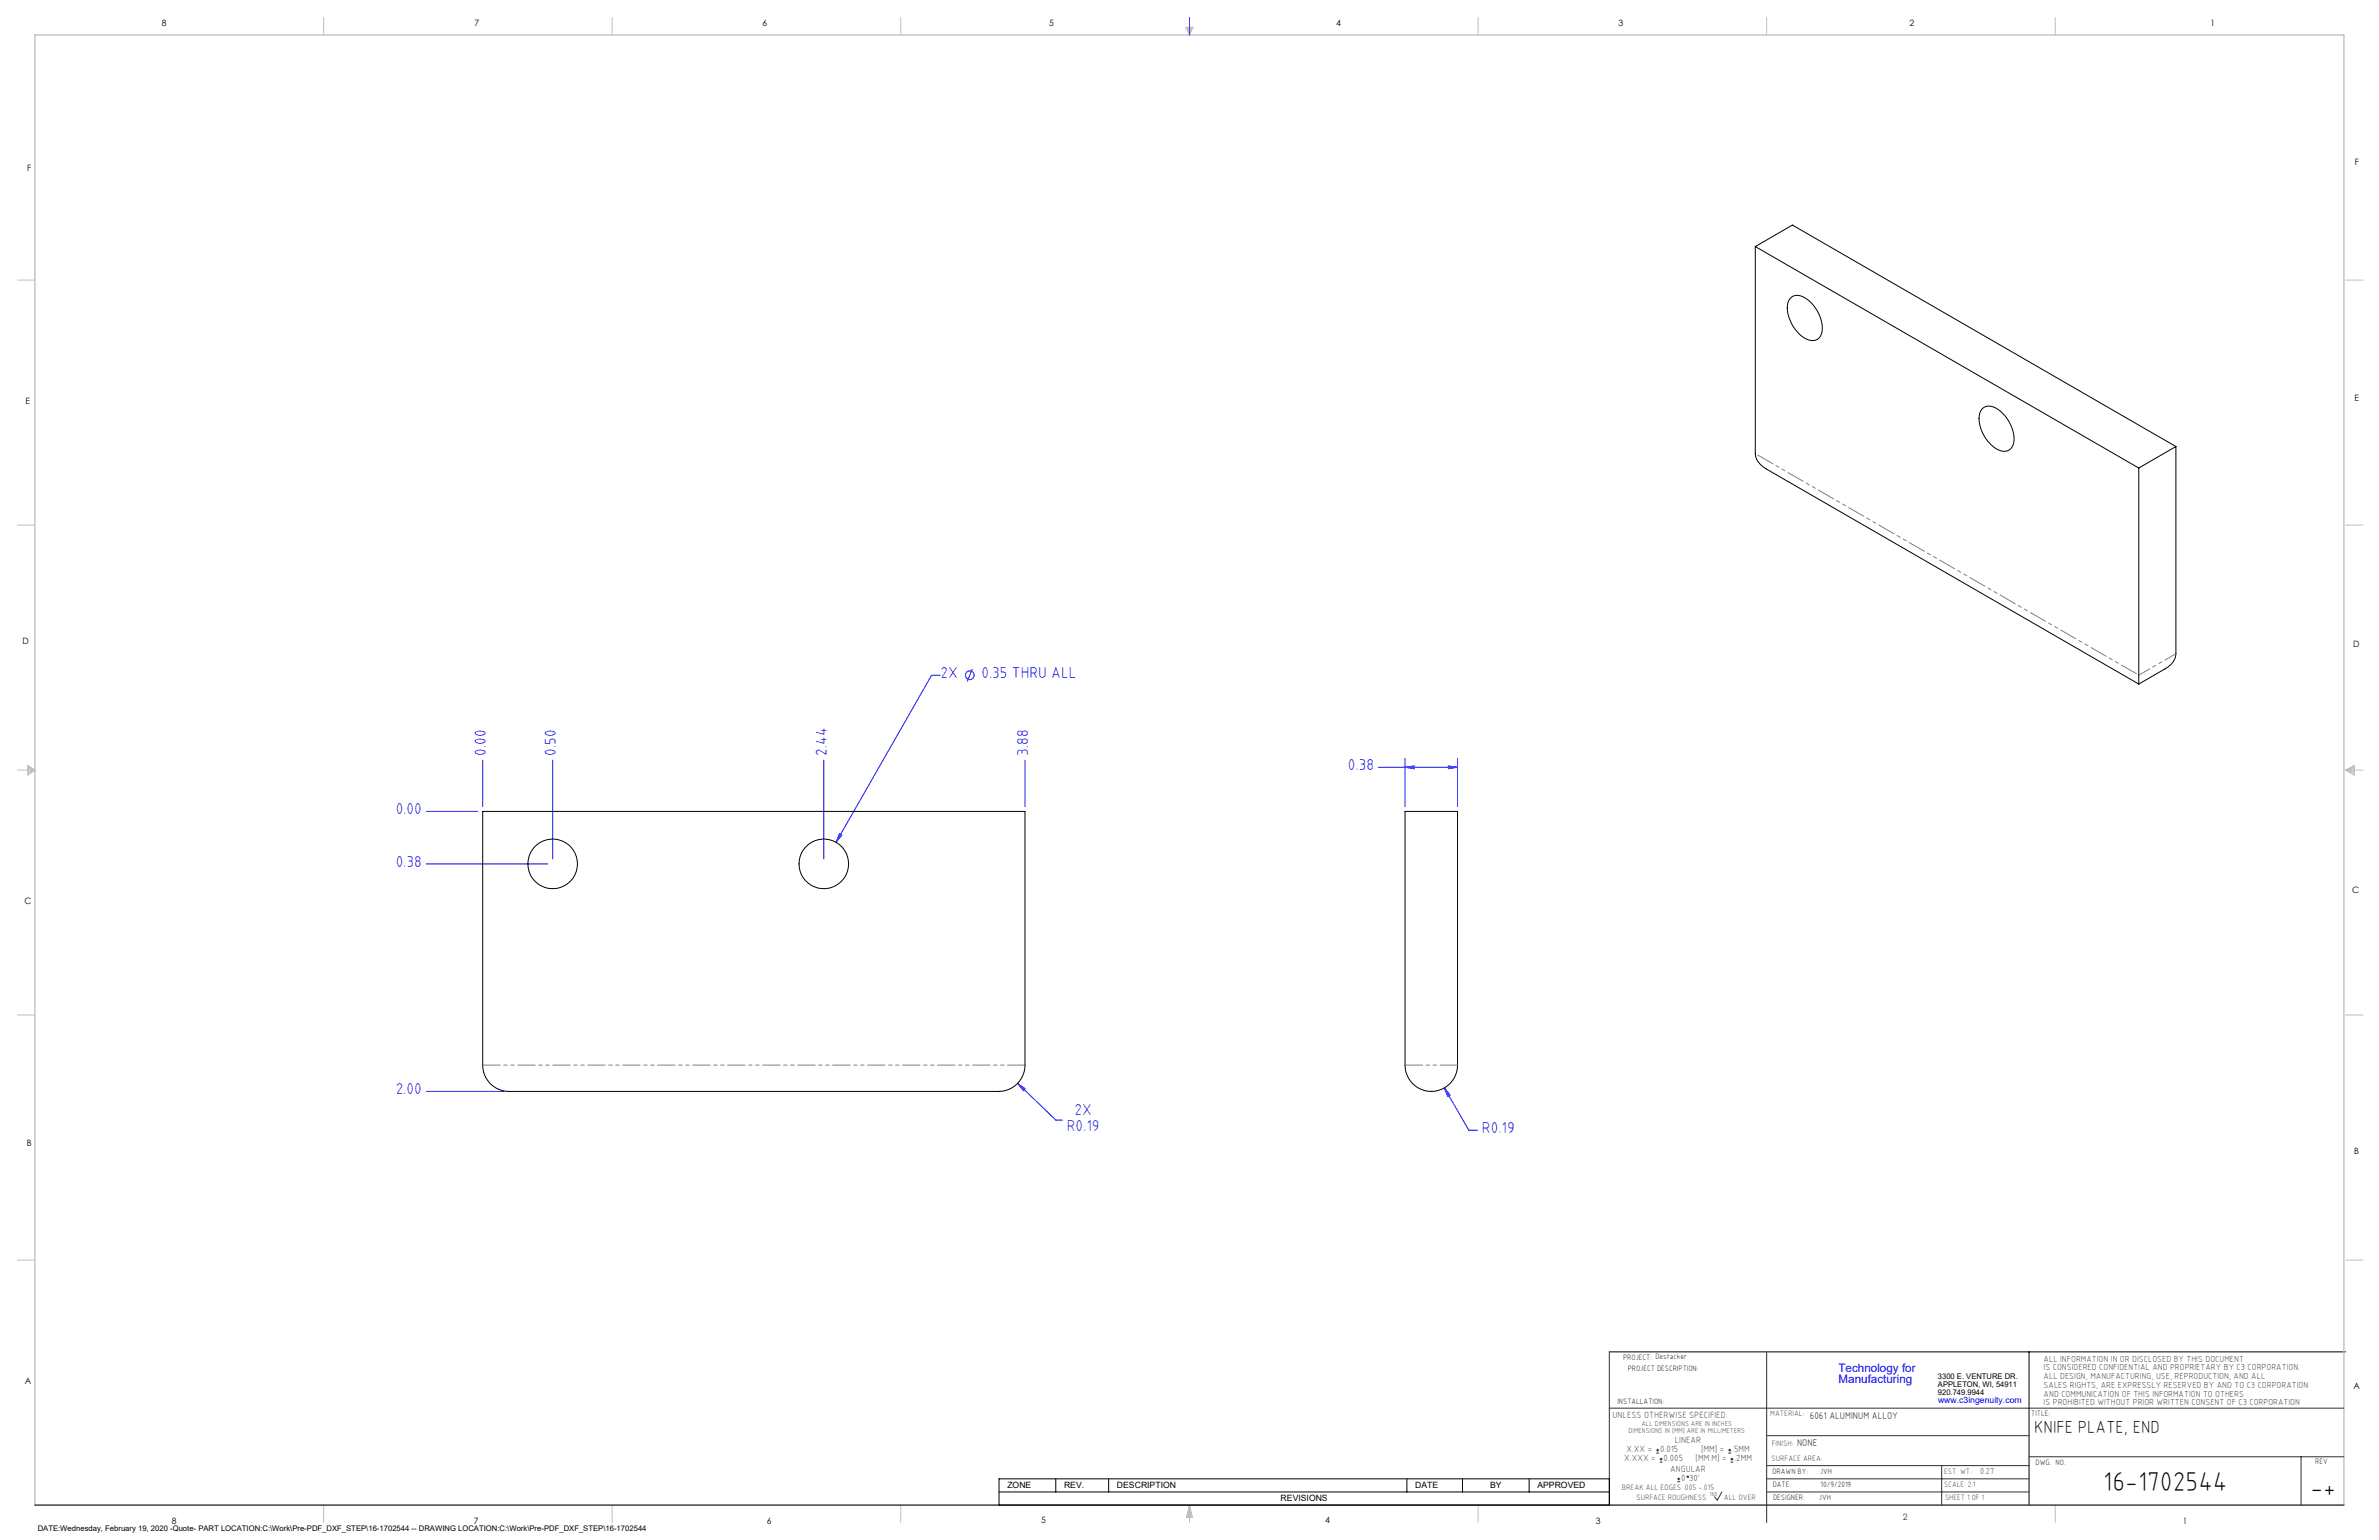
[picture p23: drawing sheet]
<svg xmlns="http://www.w3.org/2000/svg" width="864mm" height="559mm" viewBox="0 0 864 559" stroke-linecap="round" stroke-linejoin="round" font-family="sans-serif">
<defs><g id="words">
<g font-size="9.9">
<text x="763.5" y="541.1">16-1702544</text>
<text x="838.7" y="543.2">-+</text>
</g>
<text font-size="6.3" x="738.4" y="519.9">KNIFE PLATE, END</text>
<g font-size="5.7" fill="#00f">
<text x="341.4" y="246.1">2X</text>
<text x="356.3" y="246.1">0.35 THRU ALL</text>
<text x="176.4" y="274.2" transform="rotate(-90 176.4 274.2)">0.00</text>
<text x="201.8" y="274.2" transform="rotate(-90 201.8 274.2)">0.50</text>
<text x="300.2" y="274.2" transform="rotate(-90 300.2 274.2)">2.44</text>
<text x="373.2" y="274.2" transform="rotate(-90 373.2 274.2)">3.88</text>
<text x="489.3" y="279.5">0.38</text>
<text x="143.6" y="295.5">0.00</text>
<text x="143.6" y="314.6">0.38</text>
<text x="143.6" y="397.1">2.00</text>
<text x="390.1" y="404.7">2X</text>
<text x="387.3" y="410.4">R0.19</text>
<text x="538" y="411.2">R0.19</text>
</g>
<g font-size="4.2" fill="#00f">
<text x="667.4" y="497.7">Technology for</text>
<text x="667.4" y="502">Manufacturing</text>
</g>
<g font-size="3.5">
<text x="657" y="514.9">6061 ALUMINUM ALLOY</text>
<text x="652.4" y="524.7">NONE</text>
</g>
<g font-size="3.3" fill="#382c30">
<text x="585.4" y="514.4">UNLESS OTHERWISE SPECIFIED:</text>
<text x="590.4" y="526.8">X.XX =</text>
<text x="602.6" y="526.8">0.015</text>
<text x="608" y="523.6">LINEAR</text>
<text x="617.5" y="526.8">[MM] =</text>
<text x="628.8" y="526.8">.5MM</text>
<text x="589.6" y="530.1">X.XXX =</text>
<text x="603.9" y="530.1">0.005</text>
<text x="606.3" y="534">ANGULAR</text>
<text x="615.5" y="530.1">[MM.M] =</text>
<text x="629.6" y="530.1">.2MM</text>
<text x="610.3" y="537.3">0</text>
<text x="613.2" y="537.3">30'</text>
</g>
<g font-size="3.2">
<text x="58.8" y="9.6">8</text>
<text x="172.3" y="9.5">7</text>
<text x="276.8" y="9.5">6</text>
<text x="380.9" y="9.6">5</text>
<text x="485" y="9.5">4</text>
<text x="587.5" y="9.5">3</text>
<text x="693.1" y="9.5">2</text>
<text x="802.4" y="9.5">1</text>
<text x="854.9" y="59.8">F</text>
<text x="9.9" y="62">F</text>
<text x="9.3" y="146.5">E</text>
<text x="854.7" y="145.5">E</text>
<text x="8.2" y="233.6">D</text>
<text x="854.3" y="234.9">D</text>
<text x="8.9" y="328.1">C</text>
<text x="853.9" y="324.1">C</text>
<text x="9.7" y="415.8">B</text>
<text x="854.6" y="418.6">B</text>
<text x="9" y="502">A</text>
<text x="854.3" y="503.9">A</text>
<text x="62.3" y="552.9">8</text>
<text x="172" y="552.9">7</text>
<text x="278.3" y="552.9">6</text>
<text x="377.9" y="552.8">5</text>
<text x="481" y="552.8">4</text>
<text x="579.3" y="552.8">3</text>
<text x="792.4" y="552.8">1</text>
</g>
<g font-size="3.2" fill="#382c30">
<text x="741.9" y="494.1">ALL INFORMATION IN OR DISCLOSED BY THIS DOCUMENT</text>
<text x="741.9" y="497.3">IS CONSIDERED CONFIDENTIAL AND PROPRIETARY BY C3 CORPORATION.</text>
<text x="741.9" y="500.4">ALL DESIGN, MANUFACTURING, USE, REPRODUCTION, AND ALL</text>
<text x="741.9" y="503.6">SALES RIGHTS, ARE EXPRESSLY RESERVED BY AND TO C3 CORPORATION</text>
<text x="741.9" y="506.8">AND COMMUNICATION OF THIS INFORMATION TO OTHERS</text>
<text x="741.9" y="510">IS PROHIBITED WITHOUT PRIOR WRITTEN CONSENT OF C3 CORPORATION</text>
<text x="718.8" y="534.7">0.27</text>
<text x="690.7" y="551.6">2</text>
</g>
<text font-size="3.1" fill="#00f" x="703.5" y="509.2">www.c3ingenuity.com</text>
<g font-size="3.1">
<text x="365.7" y="540">ZONE</text>
<text x="386.3" y="540">REV.</text>
<text x="405.5" y="540">DESCRIPTION</text>
<text x="464.9" y="544.8">REVISIONS</text>
<text x="513.7" y="540">DATE</text>
<text x="540.9" y="540">BY</text>
<text x="558.1" y="540">APPROVED</text>
</g>
<g font-size="2.8">
<text x="589.2" y="493.3">PROJECT: Destacker</text>
<text x="590.9" y="497.3">PROJECT DESCRIPTION:</text>
<text x="703.5" y="500.5">3300 E. VENTURE DR.</text>
<text x="703.5" y="503.3">APPLETON, WI, 54911</text>
<text x="587.1" y="509.6">INSTALLATION:</text>
<text x="703.5" y="506.2">920.749.9944</text>
<text x="737.3" y="513.8">TITLE:</text>
<text x="738.9" y="531.5">DWG. NO.</text>
<text x="840.5" y="531.3">REV</text>
<text x="643.4" y="534.9">DRAWN BY:</text>
<text x="643.5" y="539.7">DATE:</text>
<text x="660.7" y="534.7">JVH</text>
<text x="660.9" y="539.6">10/9/2019</text>
<text x="643.6" y="544.4">DESIGNER:</text>
<text x="660.3" y="544.3">JVH</text>
<text x="13.7" y="555.5">DATE:Wednesday, February 19, 2020 -Quote- PART LOCATION:C:\Work\Pre-PDF_DXF_STEP\16-1702544 -- DRAWING LOCATION:C:\Work\Pre-PDF_DXF_STEP\16-1702544</text>
</g>
<g font-size="2.8" fill="#382c30">
<text x="642.6" y="513.8">MATERIAL:</text>
<text x="643.2" y="524.8">FINISH:</text>
<text x="643.1" y="530.1">SURFACE AREA:</text>
<text x="705.7" y="534.7">EST. WT.:</text>
<text x="705.7" y="539.7">SCALE: 2:1</text>
<text x="588.8" y="540.5">BREAK ALL EDGES .005 -.015</text>
<text x="594" y="544.2">SURFACE ROUGHNESS</text>
<text x="625.8" y="544.2">ALL OVER</text>
<text x="706.1" y="544.4">SHEET 1 OF 1</text>
</g>
<g font-size="2.5" fill="#382c30">
<text x="591.2" y="520.1">DIMENSIONS IN [MM] ARE IN MILLIMETERS</text>
<text x="595.9" y="517.3">ALL DIMENSIONS ARE IN INCHES</text>
</g>
<text font-size="2.2" fill="#382c30" x="620.6" y="542.9">160</text>
</g></defs>
<path d="M584.2 490.5h267.3M736.6 490.5v55.6M362.7 536.6h221.5v9.5h-221.5zM383.3 536.6v4.8M402.4 536.6v4.8M510.7 536.6v4.8M530.9 536.6v4.8M555.1 536.6v4.8M362.7 541.4h221.5" fill="none" stroke="#000" stroke-width=".36"/>
<g fill="none" stroke="#c0c0c0" stroke-width=".36">
<path d="M117.5 6.4v6.3M222.2 6.4v6.3M327 6.4v6.3M430.4 9.9h2.7l-1.3 2.8zM430.9 9.9l.9 2.8M431.2 9.9l.6 2.8M432.1 9.9l-.3 2.8M432.6 9.9l-.8 2.8M536.6 6.4v6.3M641.3 6.4v6.3M746.1 6.4v6.3M6.3 101.6h6.4"/>
<path d="M851.5 101.6h6.3M6.3 190.5h6.4M851.5 190.5h6.3M6.3 279.4h6.4M10.1 277.7l2.6 1.7-2.6 1.9zM10.1 278.2l2.6 1.2M10.1 278.8l2.6 .6M12.7 279.4l-2.6 1.2M12.7 279.4l-2.6 .5M851.5 279.4h6.3M851.5 279.4l3.1 .5M851.5 279.4l3.1 1.2"/>
<path d="M851.5 279.4l3.1-1.7v3.6zM854.6 278.8l-3.1 .6M854.6 278.2l-3.1 1.2M6.3 368.3h6.4M851.5 368.3h6.3M6.3 457.2h6.4M851.5 457.2h6.3M117.5 546.1v6.4M222.2 546.1v6.4M327 546.1v6.4M431.8 546.1v6.4M431.8 546.1l1.1 4.5h-2.2z"/>
<path d="M431.8 546.1l.6 4.5M431.8 546.1l-.9 4.5M431.8 546.1l-.4 4.5M431.8 546.1l.3 4.5M536.6 546.1v6.4M746.1 546.1v6.4"/>
</g>
<path d="M12.7 546.1v-533.4h838.2v533.4" fill="none" stroke="#c0c0c0" stroke-width=".5"/>
<g fill="none" stroke="#00f" stroke-width=".36">
<path d="M431.8 6.4v6.3M341.3 245h-3.1l-34.7 60.6M353 242.7l-1.9 4.6M175.2 275.8v16.8M200.6 275.8v35.9M299 275.8v35.9M372.1 275.8v16.8M500.4 278.4h28.7M510 278.4l3.4-.5v1zM510 275.2v17.4M525.8 277.9l3.3 .5-3.3 .5zM529.1 275.2v17.4"/>
<path d="M154.7 294.4h18.8M154.7 313.5h44.2M304.7 302.5l.9 .5-2.1 2.6zM154.7 396h28.3M369.4 393.1l2.7 1.9-.7 .7zM369.4 393.1l13.9 13.3h2.4M524.3 394.8l2.1 2.6-.9 .5zM524.3 394.8l8.9 15.3h3.2"/>
<circle cx="352" cy="245" r="1.59"/>
</g>
<path d="M584.2 490.5v55.6M641.3 490.7v61.8M584.2 511h266.7M641.3 520.9h95.3M641.3 531.8h95.3M641.3 536.6h95.3M704.8 531.8v14.3M736.6 528.6h114.3M835.3 528.6v17.5M625.1 541.4l-1.7 2.9-1-1.2M641.3 541.4h95.3" fill="none" stroke="#382c30" stroke-width=".36"/>
<path d="M12.7 546.1h838.2" fill="none" stroke="#382c30" stroke-width=".5"/>
<g fill="#00f">
<path d="M525.8 277.9l3.3 .5-3.3 .5zM510 278.4l3.4-.5v1z"/>
<path d="M304.7 302.5l-1.2 3.1 2.1-2.6zM369.4 393.1l2 2.6 .7-.7zM524.3 394.8l1.2 3.1 .9-.5z"/>
</g>
<g fill="none" stroke="#000" stroke-width=".36">
<path d="M637.2 89.5v75.1a7 7 0 0 0 3.9 5.5l135.3 78.1M637.2 89.5l13.5-7.8 139.2 80.3M637.2 89.5l139.2 80.3M649.9 108.2a4.8 4.8 0 0 1 6.7 .8 13.1 13.1 0 0 1 4.6 12.1 3.6 3.6 0 0 1-5.6 1.9 13.2 13.2 0 0 1-6.5-13.3zM719.5 148.4a4.8 4.8 0 0 1 6.7 .8 13.3 13.3 0 0 1 4.6 12 3.6 3.6 0 0 1-5.6 2 13.2 13.2 0 0 1-6.5-13.3zM776.4 169.8v78.4M789.9 162v75.2a6.7 6.7 0 0 1-4 5.5l-9.5 5.5M789.9 162l-13.5 7.8M175.2 294.4h196.9v92.1a9.5 9.5 0 0 1-9.6 9.5h-177.8a9.5 9.5 0 0 1-9.5-9.5zM510 294.4h19.1v92.1a9.5 9.5 0 0 1-9.5 9.5 9.5 9.5 0 0 1-9.6-9.5z"/>
<circle cx="200.6" cy="313.5" r="9"/>
<circle cx="299" cy="313.5" r="9"/>
</g>
<path d="M175.2 386.5h196.9M510.1 386.5h19" fill="none" stroke="#808080" stroke-width=".36" stroke-dasharray="6.3 1.3 1.3 1.3 1.3 1.3"/>
<path d="M776.4 245l13.5-7.8" fill="none" stroke="#808080" stroke-width=".36" stroke-dasharray="6.3 1.3 1.3 1.3 1.3 1.3" stroke-dashoffset="1.7"/>
<path d="M637.2 164.6l139.2 80.4" fill="none" stroke="#808080" stroke-width=".36" stroke-dasharray="6.3 1.3 1.3 1.3 1.3 1.3" stroke-dashoffset="-1"/>
<g fill="none" stroke="#382c30" stroke-width=".36">
<path d="M601.2 527.3h1.1M601.2 526.2h1.1M601.7 525.7v1M602.5 530.5h1M602.5 529.5h1M603 529v1M608.9 537.7h1M608.9 536.6h1M609.4 536.1v1.1M627.4 527.3h1M627.4 526.2h1M627.9 525.7v1"/>
<path d="M628.2 530.5h1M628.2 529.5h1M628.7 529v1"/>
<circle cx="612.7" cy="535.9" r=".27"/>
</g>
<use href="#words"/>
</svg>
